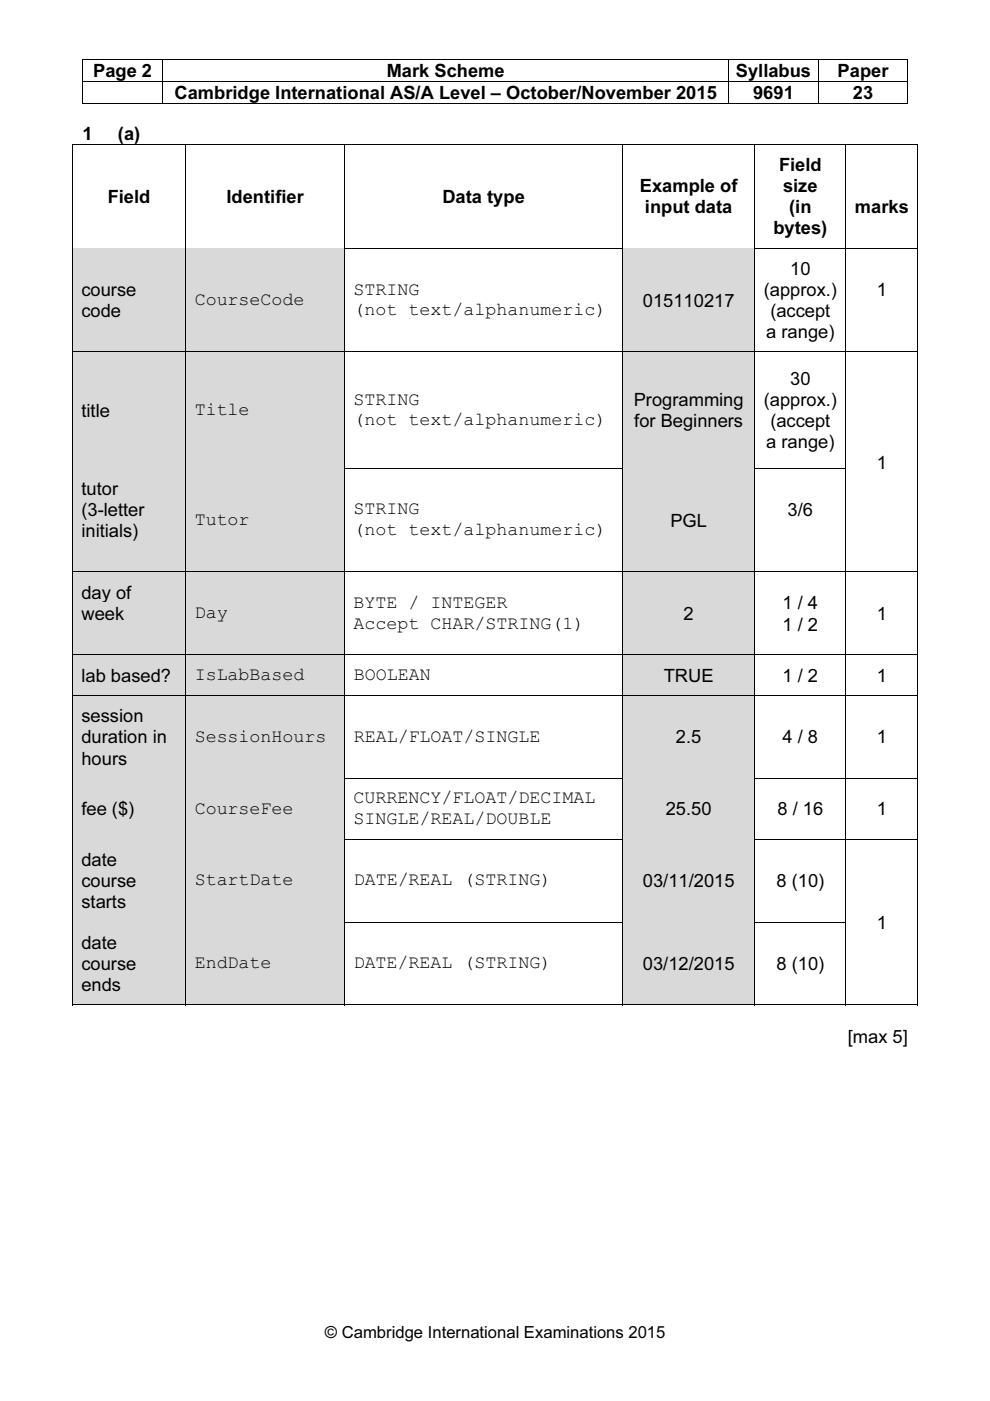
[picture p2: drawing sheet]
<svg xmlns="http://www.w3.org/2000/svg" width="210mm" height="297mm" viewBox="0 0 210 297" stroke-linecap="round" stroke-linejoin="round" font-family="sans-serif">
<defs><g id="words">
<g font-size="3.9">
<text x="19.7" y="16.4">Page 2</text>
<text x="82" y="16.4">Mark Scheme</text>
<text x="156" y="16.4">Syllabus</text>
<text x="177.6" y="16.4">Paper</text>
<text x="37" y="21">Cambridge International AS/A Level – October/November 2015</text>
<text x="159.7" y="21">9691</text>
<text x="180.8" y="21">23</text>
<text x="17.5" y="29.7">1</text>
<text x="25" y="29.7">(a)</text>
<text x="135.7" y="40.8">Example of</text>
<text x="165.2" y="36.3">Field</text>
<text x="166" y="40.8">size</text>
<text x="22.8" y="43">Field</text>
<text x="48" y="43">Identifier</text>
<text x="93.8" y="43">Data type</text>
<text x="136.7" y="45.3">input data</text>
<text x="167.3" y="45.3">(in</text>
<text x="181.3" y="45.3">marks</text>
<text x="164" y="49.7">bytes)</text>
<text x="167.5" y="58.3">10</text>
<text x="17.3" y="62.8">course</text>
<text x="41.3" y="64.7">CourseCode</text>
<text x="75" y="62.5">STRING</text>
<text x="136.3" y="65">015110217</text>
<text x="161.9" y="62.8">(approx.)</text>
<text x="185.9" y="62.8">1</text>
<text x="17.3" y="67.3">code</text>
<text x="75" y="66.8">(not text/alphanumeric)</text>
<text x="162.5" y="71.7">a range)</text>
<text x="163.3" y="67.3">(accept</text>
<text x="167.5" y="81.7">30</text>
<text x="17.3" y="88.4">title</text>
<text x="41.3" y="88">Title</text>
<text x="75" y="85.8">STRING</text>
<text x="134.4" y="86.1">Programming</text>
<text x="161.9" y="86.1">(approx.)</text>
<text x="75" y="90.2">(not text/alphanumeric)</text>
<text x="134.5" y="90.6">for Beginners</text>
<text x="162.5" y="95">a range)</text>
<text x="163.3" y="90.6">(accept</text>
<text x="185.9" y="99.4">1</text>
<text x="17.3" y="105">tutor</text>
<text x="17.3" y="109.4">(3-letter</text>
<text x="17.3" y="113.9">initials)</text>
<text x="41.3" y="111.3">Tutor</text>
<text x="75" y="109.1">STRING</text>
<text x="75" y="113.5">(not text/alphanumeric)</text>
<text x="142.1" y="111.7">PGL</text>
<text x="167" y="109.4">3/6</text>
<text x="17.3" y="127">day of</text>
<text x="17.3" y="131.5">week</text>
<text x="41.3" y="131.1">Day</text>
<text x="75" y="128.9">BYTE / INTEGER</text>
<text x="144.9" y="131.5">2</text>
<text x="165.9" y="129.2">1 / 4</text>
<text x="185.9" y="131.5">1</text>
<text x="75" y="133.3">Accept CHAR/STRING(1)</text>
<text x="165.9" y="133.7">1 / 2</text>
<text x="17.3" y="144.5">lab based?</text>
<text x="41.3" y="144.2">IsLabBased</text>
<text x="75" y="144.2">BOOLEAN</text>
<text x="140.7" y="144.5">TRUE</text>
<text x="165.9" y="144.5">1 / 2</text>
<text x="185.9" y="144.5">1</text>
<text x="17.3" y="153.2">session</text>
<text x="17.3" y="157.6">duration in</text>
<text x="41.3" y="157.2">SessionHours</text>
<text x="75" y="157.2">REAL/FLOAT/SINGLE</text>
<text x="143.3" y="157.6">2.5</text>
<text x="165.9" y="157.6">4 / 8</text>
<text x="185.9" y="157.6">1</text>
<text x="17.3" y="162.1">hours</text>
<text x="17.3" y="172.9">fee ($)</text>
<text x="41.3" y="172.5">CourseFee</text>
<text x="75" y="170.3">CURRENCY/FLOAT/DECIMAL</text>
<text x="141.2" y="172.9">25.50</text>
<text x="164.8" y="172.9">8 / 16</text>
<text x="185.9" y="172.9">1</text>
<text x="75" y="174.7">SINGLE/REAL/DOUBLE</text>
<text x="17.3" y="183.7">date</text>
<text x="17.3" y="188.1">course</text>
<text x="41.3" y="187.7">StartDate</text>
<text x="75" y="187.7">DATE/REAL (STRING)</text>
<text x="136.3" y="188.1">03/11/2015</text>
<text x="164.6" y="188.1">8 (10)</text>
<text x="17.3" y="192.6">starts</text>
<text x="185.9" y="196.9">1</text>
<text x="17.3" y="201.2">date</text>
<text x="17.3" y="205.7">course</text>
<text x="41.3" y="205.3">EndDate</text>
<text x="75" y="205.3">DATE/REAL (STRING)</text>
<text x="136.3" y="205.7">03/12/2015</text>
<text x="164.6" y="205.7">8 (10)</text>
<text x="17.3" y="210.1">ends</text>
<text x="179.8" y="221.2">[max 5]</text>
</g>
<text font-size="3.5" x="68.9" y="283.8">© Cambridge International Examinations 2015</text>
</g></defs>
<path d="M17.4 12.6h.2v.1h-.2zM17.4 17.2h.2v.2h-.2zM34.4 12.6h.2v.1h-.2zM34.4 17.2h.2v.2h-.2zM154.4 12.6h.2v.1h-.2zM154.4 17.2h.2v.2h-.2zM173.4 12.6h.2v.1h-.2zM173.4 17.2h.2v.2h-.2zM192.4 12.6h.2v.1h-.2zM192.4 17.2h.2v.2h-.2zM192.4 21.8h.2v.2h-.2zM194.5 30.5h.2v.2h-.2z" fill="#000"/>
<g fill="none" stroke="#000" stroke-width=".21">
<path d="M17.4 12.6h17M17.5 12.7v4.5M17.5 17.4v4.6M17.6 17.3h16.8M34.5 12.7v4.5M34.5 17.4v4.6M34.6 12.6h119.8M34.6 17.3h119.8M154.5 12.7v4.5M154.5 17.4v4.6M154.6 12.6h18.8M154.6 17.3h18.8"/>
<path d="M173.5 12.7v4.5M173.5 17.4v4.6M173.6 12.6h18.8M173.6 17.3h18.8M192.5 12.7v4.5M192.5 17.4v4.6M15.3 30.6h24M15.4 30.5v22M17.4 21.9h17M34.6 21.9h119.8M39.4 30.5v22M39.5 30.6h33.5"/>
<path d="M73.1 30.5v22M73.2 30.6h58.7M132 30.5v22M132.1 30.6h27.8M154.6 21.9h18.8M160 30.5v22M160.1 30.6h19.2M173.6 21.9h18.8M179.4 30.5v22M179.4 30.6h15.1M194.6 30.5v22"/>
</g>
<g fill="#d9d9d9">
<path d="M15.4 52.7h23.9v21.8h-23.9z"/>
<path d="M17.3 59.2h20.2v4.4h-20.2z"/>
<path d="M17.3 63.6h20.2v4.5h-20.2z"/>
<path d="M39.5 52.7h33.5v21.8h-33.5z"/>
<path d="M41.3 61.4h29.9v4.4h-29.9z"/>
<path d="M132.1 52.7h27.8v21.8h-27.8z"/>
<path d="M133.9 61.4h24.2v4.5h-24.2z"/>
</g>
<path d="M15.4 52.5v2.2M15.4 52.6h23.9" fill="none" stroke="#000" stroke-width=".21"/>
<path d="M15.4 52.7h23.9v2h-23.9z" fill="#d9d9d9"/>
<path d="M39.4 52.5v2.2M39.5 52.6h33.5" fill="none" stroke="#000" stroke-width=".21"/>
<path d="M39.5 52.7h33.5v2h-33.5z" fill="#d9d9d9"/>
<path d="M73.1 52.5v2.2M73.2 52.6h58.7M132 52.5v2.2M132.1 52.6h27.8" fill="none" stroke="#000" stroke-width=".21"/>
<path d="M132.1 52.7h27.8v2h-27.8z" fill="#d9d9d9"/>
<path d="M160 52.5v2.2M160.1 52.6h19.2M179.4 52.5v2.2M179.4 52.6h15.1M194.6 52.5v2.2" fill="none" stroke="#000" stroke-width=".21"/>
<path d="M15.4 72.5h24v2h-24z" fill="#d9d9d9"/>
<path d="M15.4 54.7v19.8" fill="none" stroke="#000" stroke-width=".21"/>
<path d="M39.4 72.5h33.7v2h-33.7z" fill="#d9d9d9"/>
<path d="M39.4 54.7v19.8M73.1 54.7v19.8" fill="none" stroke="#000" stroke-width=".21"/>
<path d="M132 72.5h28v2h-28z" fill="#d9d9d9"/>
<path d="M132 54.7v19.8M160 54.7v19.8M179.4 54.7v19.8M194.6 54.7v19.8" fill="none" stroke="#000" stroke-width=".21"/>
<g fill="#d9d9d9">
<path d="M15.4 74.7h23.9v24.5h-23.9z"/>
<path d="M17.3 84.7h20.2v4.5h-20.2z"/>
<path d="M39.5 74.7h33.5v24.5h-33.5z"/>
<path d="M41.3 84.7h29.9v4.4h-29.9z"/>
<path d="M132.1 74.7h27.8v24.5h-27.8z"/>
<path d="M133.9 82.5h24.2v4.4h-24.2z"/>
<path d="M133.9 86.9h24.2v4.5h-24.2z"/>
</g>
<path d="M15.4 74.5v2.2M15.4 74.6h23.9" fill="none" stroke="#000" stroke-width=".21"/>
<path d="M15.4 74.7h23.9v2h-23.9z" fill="#d9d9d9"/>
<path d="M39.4 74.5v2.2M39.5 74.6h33.5" fill="none" stroke="#000" stroke-width=".21"/>
<path d="M39.5 74.7h33.5v2h-33.5z" fill="#d9d9d9"/>
<path d="M73.1 74.5v2.2M73.2 74.6h58.7M132 74.5v2.2M132.1 74.6h27.8" fill="none" stroke="#000" stroke-width=".21"/>
<path d="M132.1 74.7h27.8v2h-27.8z" fill="#d9d9d9"/>
<path d="M160 74.5v2.2M160.1 74.6h19.2M179.4 74.5v2.2M179.4 74.6h15.1M194.6 74.5v2.2" fill="none" stroke="#000" stroke-width=".21"/>
<path d="M15.4 97.2h24v2h-24z" fill="#d9d9d9"/>
<path d="M15.4 76.7v22.5" fill="none" stroke="#000" stroke-width=".21"/>
<path d="M39.4 97.2h33.7v2h-33.7z" fill="#d9d9d9"/>
<path d="M39.4 76.7v22.5M73.1 76.7v22.5" fill="none" stroke="#000" stroke-width=".21"/>
<path d="M132 97.2h28v2h-28z" fill="#d9d9d9"/>
<path d="M132 76.7v22.5M160 76.7v22.5M179.4 76.7v22.5M194.6 76.7v22.5" fill="none" stroke="#000" stroke-width=".21"/>
<g fill="#d9d9d9">
<path d="M15.4 99.4h23.9v21.8h-23.9z"/>
<path d="M17.3 101.3h20.2v4.5h-20.2z"/>
<path d="M17.3 105.8h20.2v4.5h-20.2z"/>
<path d="M17.3 110.3h20.2v4.4h-20.2z"/>
<path d="M17.3 114.7h20.2v4.5h-20.2z"/>
<path d="M39.5 99.4h33.5v21.8h-33.5z"/>
<path d="M41.3 108.1h29.9v4.4h-29.9z"/>
<path d="M132.1 99.4h27.8v21.8h-27.8z"/>
<path d="M133.9 108h24.2v4.5h-24.2z"/>
</g>
<path d="M15.4 99.2v2.1M15.4 99.3h23.9" fill="none" stroke="#000" stroke-width=".21"/>
<path d="M15.4 99.3h23.9v2h-23.9z" fill="#d9d9d9"/>
<path d="M39.4 99.2v2.1M39.5 99.3h33.5" fill="none" stroke="#000" stroke-width=".21"/>
<path d="M39.5 99.3h33.5v2h-33.5z" fill="#d9d9d9"/>
<path d="M73.1 99.2v2.1M73.2 99.3h58.7M132 99.2v2.1M132.1 99.3h27.8" fill="none" stroke="#000" stroke-width=".21"/>
<path d="M132.1 99.3h27.8v2h-27.8z" fill="#d9d9d9"/>
<path d="M160 99.2v2.1M160.1 99.3h19.2M179.4 99.2v2.1M194.6 99.2v2.1" fill="none" stroke="#000" stroke-width=".21"/>
<path d="M15.4 119.2h24v2h-24z" fill="#d9d9d9"/>
<path d="M15.4 101.3v19.9" fill="none" stroke="#000" stroke-width=".21"/>
<path d="M39.4 119.2h33.7v2h-33.7z" fill="#d9d9d9"/>
<path d="M39.4 101.3v19.9M73.1 101.3v19.9" fill="none" stroke="#000" stroke-width=".21"/>
<path d="M132 119.2h28v2h-28z" fill="#d9d9d9"/>
<path d="M132 101.3v19.9M160 101.3v19.9M179.4 101.3v19.9M194.6 101.3v19.9" fill="none" stroke="#000" stroke-width=".21"/>
<g fill="#d9d9d9">
<path d="M15.4 121.4h23.9v17.3h-23.9z"/>
<path d="M17.3 123.4h20.2v4.4h-20.2z"/>
<path d="M17.3 127.8h20.2v4.5h-20.2z"/>
<path d="M17.3 132.3h20.2v4.4h-20.2z"/>
<path d="M39.5 121.4h33.5v17.3h-33.5z"/>
<path d="M41.3 127.8h29.9v4.4h-29.9z"/>
<path d="M132.1 121.4h27.8v17.3h-27.8z"/>
<path d="M133.9 127.8h24.2v4.5h-24.2z"/>
</g>
<path d="M15.4 121.2v2.2M15.4 121.3h23.9" fill="none" stroke="#000" stroke-width=".21"/>
<path d="M15.4 121.4h23.9v2h-23.9z" fill="#d9d9d9"/>
<path d="M39.4 121.2v2.2M39.5 121.3h33.5" fill="none" stroke="#000" stroke-width=".21"/>
<path d="M39.5 121.4h33.5v2h-33.5z" fill="#d9d9d9"/>
<path d="M73.1 121.2v2.2M73.2 121.3h58.7M132 121.2v2.2M132.1 121.3h27.8" fill="none" stroke="#000" stroke-width=".21"/>
<path d="M132.1 121.4h27.8v2h-27.8z" fill="#d9d9d9"/>
<path d="M160 121.2v2.2M160.1 121.3h19.2M179.4 121.2v2.2M179.4 121.3h15.1M194.6 121.2v2.2" fill="none" stroke="#000" stroke-width=".21"/>
<path d="M15.4 136.7h24v2h-24z" fill="#d9d9d9"/>
<path d="M15.4 123.4v15.3" fill="none" stroke="#000" stroke-width=".21"/>
<path d="M39.4 136.7h33.7v2h-33.7z" fill="#d9d9d9"/>
<path d="M39.4 123.4v15.3M73.1 123.4v15.3" fill="none" stroke="#000" stroke-width=".21"/>
<path d="M132 136.7h28v2h-28z" fill="#d9d9d9"/>
<path d="M132 123.4v15.3M160 123.4v15.3M179.4 123.4v15.3M194.6 123.4v15.3" fill="none" stroke="#000" stroke-width=".21"/>
<g fill="#d9d9d9">
<path d="M15.4 138.9h23.9v8.5h-23.9z"/>
<path d="M17.3 140.9h20.2v4.5h-20.2z"/>
<path d="M39.5 138.9h33.5v8.5h-33.5z"/>
<path d="M41.3 140.9h29.9v4.4h-29.9z"/>
<path d="M132.1 138.9h27.8v8.5h-27.8z"/>
<path d="M133.9 140.9h24.2v4.5h-24.2z"/>
</g>
<path d="M15.4 138.7v2.2M15.4 138.8h23.9" fill="none" stroke="#000" stroke-width=".21"/>
<path d="M15.4 138.9h23.9v2h-23.9z" fill="#d9d9d9"/>
<path d="M39.4 138.7v2.2M39.5 138.8h33.5" fill="none" stroke="#000" stroke-width=".21"/>
<path d="M39.5 138.9h33.5v2h-33.5z" fill="#d9d9d9"/>
<path d="M73.1 138.7v2.2M73.2 138.8h58.7M132 138.7v2.2M132.1 138.8h27.8" fill="none" stroke="#000" stroke-width=".21"/>
<path d="M132.1 138.9h27.8v2h-27.8z" fill="#d9d9d9"/>
<path d="M160 138.7v2.2M160.1 138.8h19.2M179.4 138.7v2.2M179.4 138.8h15.1M194.6 138.7v2.2" fill="none" stroke="#000" stroke-width=".21"/>
<path d="M15.4 145.4h24v1.9h-24z" fill="#d9d9d9"/>
<path d="M15.4 140.9v6.5" fill="none" stroke="#000" stroke-width=".21"/>
<path d="M39.4 145.4h33.7v1.9h-33.7z" fill="#d9d9d9"/>
<path d="M39.4 140.9v6.5M73.1 140.9v6.5" fill="none" stroke="#000" stroke-width=".21"/>
<path d="M132 145.4h28v1.9h-28z" fill="#d9d9d9"/>
<path d="M132 140.9v6.5M160 140.9v6.5M179.4 140.9v6.5M194.6 140.9v6.5" fill="none" stroke="#000" stroke-width=".21"/>
<g fill="#d9d9d9">
<path d="M15.4 147.5h23.9v17.4h-23.9z"/>
<path d="M17.3 149.5h20.2v4.5h-20.2z"/>
<path d="M17.3 154h20.2v4.5h-20.2z"/>
<path d="M17.3 158.5h20.2v4.4h-20.2z"/>
<path d="M39.5 147.5h33.5v17.4h-33.5z"/>
<path d="M41.3 154h29.9v4.4h-29.9z"/>
<path d="M132.1 147.5h27.8v17.4h-27.8z"/>
<path d="M133.9 154h24.2v4.5h-24.2z"/>
</g>
<path d="M15.4 147.4v2.1M15.4 147.4h23.9" fill="none" stroke="#000" stroke-width=".21"/>
<path d="M15.4 147.5h23.9v2h-23.9z" fill="#d9d9d9"/>
<path d="M39.4 147.4v2.1M39.5 147.4h33.5" fill="none" stroke="#000" stroke-width=".21"/>
<path d="M39.5 147.5h33.5v2h-33.5z" fill="#d9d9d9"/>
<path d="M73.1 147.4v2.1M73.2 147.4h58.7M132 147.4v2.1M132.1 147.4h27.8" fill="none" stroke="#000" stroke-width=".21"/>
<path d="M132.1 147.5h27.8v2h-27.8z" fill="#d9d9d9"/>
<path d="M160 147.4v2.1M160.1 147.4h19.2M179.4 147.4v2.1M179.4 147.4h15.1M194.6 147.4v2.1" fill="none" stroke="#000" stroke-width=".21"/>
<path d="M15.4 162.9h24v2h-24z" fill="#d9d9d9"/>
<path d="M15.4 149.5v15.4" fill="none" stroke="#000" stroke-width=".21"/>
<path d="M39.4 162.9h33.7v2h-33.7z" fill="#d9d9d9"/>
<path d="M39.4 149.5v15.4M73.1 149.5v15.4" fill="none" stroke="#000" stroke-width=".21"/>
<path d="M132 162.9h28v2h-28z" fill="#d9d9d9"/>
<path d="M132 149.5v15.4M160 149.5v15.4M179.4 149.5v15.4M194.6 149.5v15.4" fill="none" stroke="#000" stroke-width=".21"/>
<g fill="#d9d9d9">
<path d="M15.4 165.1h23.9v12.8h-23.9z"/>
<path d="M17.3 169.2h20.2v4.5h-20.2z"/>
<path d="M39.5 165.1h33.5v12.8h-33.5z"/>
<path d="M41.3 169.3h29.9v4.4h-29.9z"/>
<path d="M132.1 165.1h27.8v12.8h-27.8z"/>
<path d="M133.9 169.2h24.2v4.5h-24.2z"/>
</g>
<path d="M15.4 164.9v2.2M15.4 165h23.9" fill="none" stroke="#000" stroke-width=".21"/>
<path d="M15.4 165.1h23.9v2h-23.9z" fill="#d9d9d9"/>
<path d="M39.4 164.9v2.2M39.5 165h33.5" fill="none" stroke="#000" stroke-width=".21"/>
<path d="M39.5 165.1h33.5v2h-33.5z" fill="#d9d9d9"/>
<path d="M73.1 164.9v2.2M73.2 165h58.7M132 164.9v2.2M132.1 165h27.8" fill="none" stroke="#000" stroke-width=".21"/>
<path d="M132.1 165.1h27.8v2h-27.8z" fill="#d9d9d9"/>
<path d="M160 164.9v2.2M160.1 165h19.2M179.4 164.9v2.2M179.4 165h15.1M194.6 164.9v2.2" fill="none" stroke="#000" stroke-width=".21"/>
<path d="M15.4 175.9h24v2h-24z" fill="#d9d9d9"/>
<path d="M15.4 167.1v10.8" fill="none" stroke="#000" stroke-width=".21"/>
<path d="M39.4 175.9h33.7v2h-33.7z" fill="#d9d9d9"/>
<path d="M39.4 167.1v10.8M73.1 167.1v10.8" fill="none" stroke="#000" stroke-width=".21"/>
<path d="M132 175.9h28v2h-28z" fill="#d9d9d9"/>
<path d="M132 167.1v10.8M160 167.1v10.8M179.4 167.1v10.8M194.6 167.1v10.8" fill="none" stroke="#000" stroke-width=".21"/>
<g fill="#d9d9d9">
<path d="M15.4 178h23.9v17.4h-23.9z"/>
<path d="M17.3 180h20.2v4.5h-20.2z"/>
<path d="M17.3 184.5h20.2v4.5h-20.2z"/>
<path d="M17.3 189h20.2v4.4h-20.2z"/>
<path d="M39.5 178h33.5v17.4h-33.5z"/>
<path d="M41.3 184.5h29.9v4.4h-29.9z"/>
<path d="M132.1 178h27.8v17.4h-27.8z"/>
<path d="M133.9 184.5h24.2v4.5h-24.2z"/>
</g>
<path d="M15.4 177.9v2.1M15.4 177.9h23.9" fill="none" stroke="#000" stroke-width=".21"/>
<path d="M15.4 178h23.9v2h-23.9z" fill="#d9d9d9"/>
<path d="M39.4 177.9v2.1M39.5 177.9h33.5" fill="none" stroke="#000" stroke-width=".21"/>
<path d="M39.5 178h33.5v2h-33.5z" fill="#d9d9d9"/>
<path d="M73.1 177.9v2.1M73.2 177.9h58.7M132 177.9v2.1M132.1 177.9h27.8" fill="none" stroke="#000" stroke-width=".21"/>
<path d="M132.1 178h27.8v2h-27.8z" fill="#d9d9d9"/>
<path d="M160 177.9v2.1M160.1 177.9h19.2M179.4 177.9v2.1M179.4 177.9h15.1M194.6 177.9v2.1" fill="none" stroke="#000" stroke-width=".21"/>
<path d="M15.4 193.4h24v2h-24z" fill="#d9d9d9"/>
<path d="M15.4 180v15.4" fill="none" stroke="#000" stroke-width=".21"/>
<path d="M39.4 193.4h33.7v2h-33.7z" fill="#d9d9d9"/>
<path d="M39.4 180v15.4M73.1 180v15.4" fill="none" stroke="#000" stroke-width=".21"/>
<path d="M132 193.4h28v2h-28z" fill="#d9d9d9"/>
<path d="M132 180v15.4M160 180v15.4M179.4 180v15.4M194.6 180v15.4" fill="none" stroke="#000" stroke-width=".21"/>
<g fill="#d9d9d9">
<path d="M15.4 195.6h23.9v17.4h-23.9z"/>
<path d="M17.3 197.6h20.2v4.4h-20.2z"/>
<path d="M17.3 202h20.2v4.5h-20.2z"/>
<path d="M17.3 206.5h20.2v4.5h-20.2z"/>
<path d="M39.5 195.6h33.5v17.4h-33.5z"/>
<path d="M41.3 202.1h29.9v4.4h-29.9z"/>
<path d="M132.1 195.6h27.8v17.4h-27.8z"/>
<path d="M133.9 202h24.2v4.5h-24.2z"/>
</g>
<path d="M15.4 195.4v2.2M15.4 195.5h23.9" fill="none" stroke="#000" stroke-width=".21"/>
<path d="M15.4 195.6h23.9v2h-23.9z" fill="#d9d9d9"/>
<path d="M39.4 195.4v2.2M39.5 195.5h33.5" fill="none" stroke="#000" stroke-width=".21"/>
<path d="M39.5 195.6h33.5v2h-33.5z" fill="#d9d9d9"/>
<path d="M73.1 195.4v2.2M73.2 195.5h58.7M132 195.4v2.2M132.1 195.5h27.8" fill="none" stroke="#000" stroke-width=".21"/>
<path d="M132.1 195.6h27.8v2h-27.8z" fill="#d9d9d9"/>
<path d="M160 195.4v2.2M160.1 195.5h19.2M179.4 195.4v2.2M194.6 195.4v2.2" fill="none" stroke="#000" stroke-width=".21"/>
<path d="M15.4 211h24v2h-24z" fill="#d9d9d9"/>
<path d="M15.4 197.6v15.5M15.3 213h24" fill="none" stroke="#000" stroke-width=".21"/>
<path d="M39.4 211h33.7v2h-33.7z" fill="#d9d9d9"/>
<path d="M39.4 197.6v15.5M73.1 197.6v15.5M39.5 213h33.5M73.2 213h58.7" fill="none" stroke="#000" stroke-width=".21"/>
<path d="M132 211h28v2h-28z" fill="#d9d9d9"/>
<path d="M132 197.6v15.5M160 197.6v15.5M179.4 197.6v15.5M194.6 197.6v15.5M132.1 213h27.8M160.1 213h19.2M179.4 213h15.1" fill="none" stroke="#000" stroke-width=".21"/>
<path d="M194.5 213h.2v.1h-.2z" fill="#000"/>
<use href="#words"/>
</svg>
